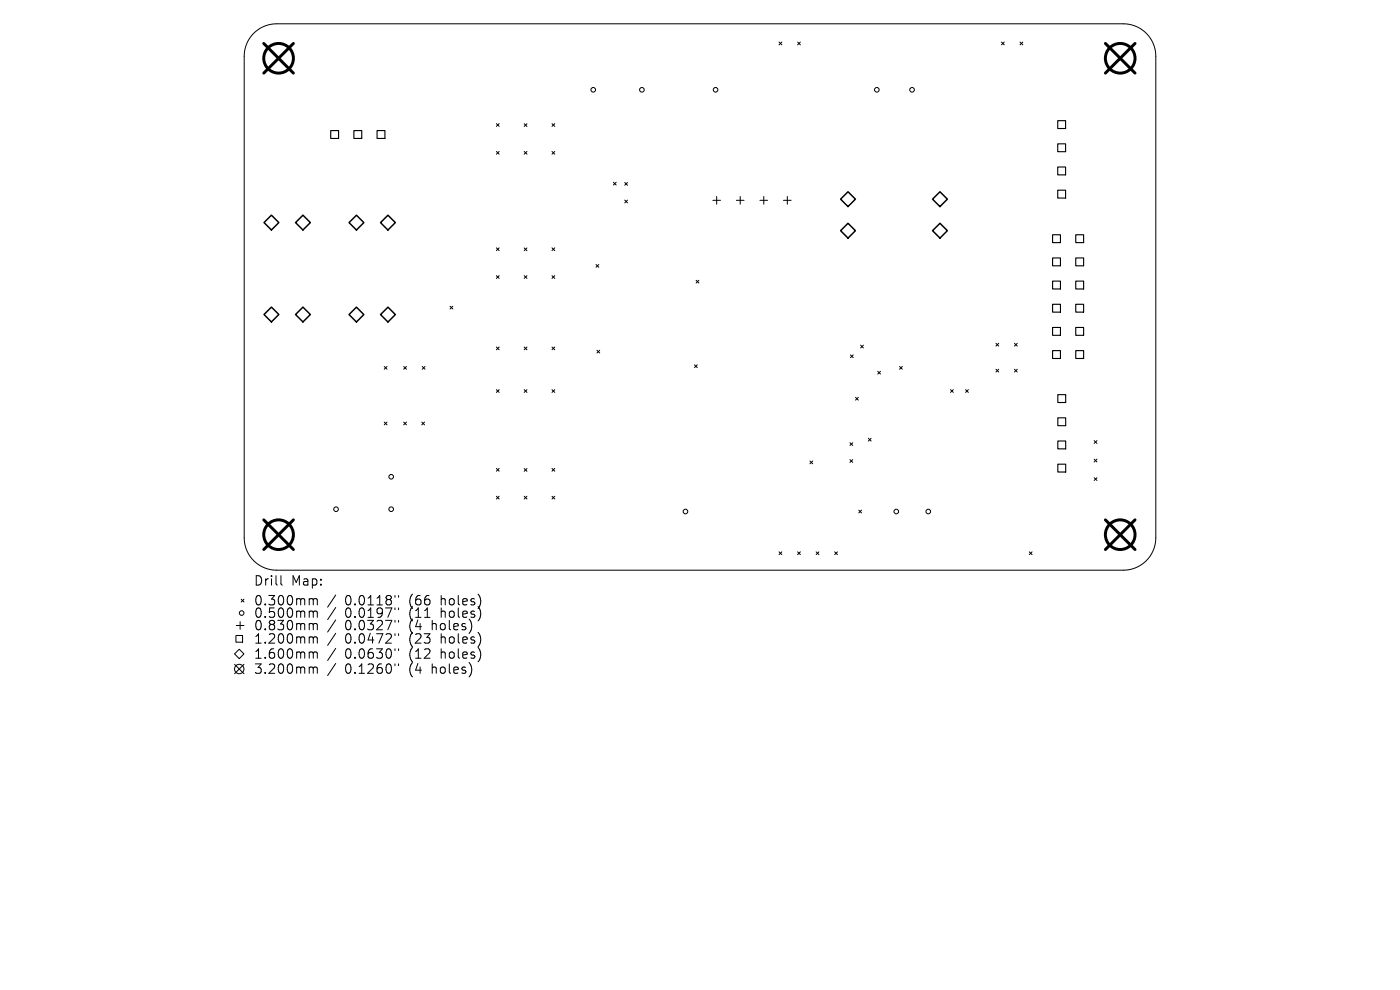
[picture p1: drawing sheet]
<svg xmlns="http://www.w3.org/2000/svg" width="297mm" height="210mm" viewBox="0 0 297 210" stroke-linecap="round" stroke-linejoin="round" font-family="sans-serif">
<defs><g id="words">
<g font-size="2.8">
<text x="53.8" y="124.5">Drill</text>
<text x="61.8" y="124.5">Map:</text>
<text x="53.8" y="128.7">0.300mm</text>
<text x="53.8" y="131.3">0.500mm</text>
<text x="73.2" y="128.7">0.0118&quot;</text>
<text x="73.2" y="131.3">0.0197&quot;</text>
<text x="86.9" y="128.7">(66</text>
<text x="86.9" y="131.3">(11</text>
<text x="93.8" y="128.7">holes)</text>
<text x="93.8" y="131.3">holes)</text>
<text x="53.8" y="134">0.830mm</text>
<text x="53.8" y="136.8">1.200mm</text>
<text x="73.2" y="134">0.0327&quot;</text>
<text x="73.2" y="136.8">0.0472&quot;</text>
<text x="86.9" y="134">(4</text>
<text x="86.9" y="136.8">(23</text>
<text x="91.9" y="134">holes)</text>
<text x="93.8" y="136.8">holes)</text>
<text x="53.8" y="140">1.600mm</text>
<text x="53.8" y="143.2">3.200mm</text>
<text x="73.2" y="140">0.0630&quot;</text>
<text x="73.2" y="143.2">0.1260&quot;</text>
<text x="86.9" y="140">(12</text>
<text x="86.9" y="143.2">(4</text>
<text x="91.9" y="143.2">holes)</text>
<text x="93.8" y="140">holes)</text>
</g>
</g></defs>
<g fill="none" stroke="#000" stroke-width=".21">
<path d="M53.8 7.1a6.9 6.9 0 0 1 4.9-2.1h179.6a6.9 6.9 0 0 1 6.9 6.9v102.2a6.9 6.9 0 0 1-6.9 6.9h-179.6a6.9 6.9 0 0 1-6.9-6.9v-102.2a6.9 6.9 0 0 1 2-4.8zM165.3 8.9l.6 .6M165.9 8.9l-.6 .6M169.2 8.9l.6 .6M169.8 8.9l-.6 .6M212.5 8.9l.6 .6M213.1 8.9l-.6 .6M216.4 8.9l.6 .6M217 8.9l-.6 .6M105.3 26.2l.6 .6M105.3 32.1l.6 .6M105.9 26.2l-.6 .6"/>
<path d="M105.9 32.1l-.6 .6M111.2 32.1l.6 .6M111.2 26.2l.6 .6M111.8 26.2l-.6 .6M111.8 32.1l-.6 .6M117.1 32.1l.6 .6M117.1 26.2l.6 .6M117.7 26.2l-.6 .6M117.7 32.1l-.6 .6M130.1 38.7l.6 .6M130.7 38.7l-.6 .6M132.5 38.7l.6 .6"/>
<path d="M133.1 38.7l-.6 .6M105.3 52.6l.6 .6M105.3 58.5l.6 .6M105.9 52.6l-.6 .6M105.9 58.5l-.6 .6M111.2 58.5l.6 .6M111.2 52.6l.6 .6M111.8 52.6l-.6 .6M111.8 58.5l-.6 .6M117.1 58.5l.6 .6M117.1 52.6l.6 .6M117.7 52.6l-.6 .6"/>
<path d="M117.7 58.5l-.6 .6M126.4 56.1l.6 .6M127 56.1l-.6 .6M132.5 42.4l.6 .6M133.1 42.4l-.6 .6M147.7 59.5l.6 .5M148.3 59.5l-.6 .5M151.2 42.5h1.7M152 41.7v1.6M156.2 42.5h1.7M157 41.7v1.6M161.2 42.5h1.6"/>
<path d="M162 41.7v1.6M166.2 42.5h1.6M167 41.7v1.6M81.5 77.7l.6 .6M82.1 77.7l-.6 .6M85.6 77.7l.6 .6M86.2 77.7l-.6 .6M89.6 77.7l.6 .6M90.2 77.7l-.6 .6M95.5 65l.6 .5M96.1 65l-.6 .5M105.3 73.6l.6 .6"/>
<path d="M105.9 73.6l-.6 .6M111.2 73.6l.6 .6M111.8 73.6l-.6 .6M117.1 73.6l.6 .6M117.7 73.6l-.6 .6M126.6 74.3l.6 .6M127.2 74.3l-.6 .6M147.3 77.4l.6 .6M147.9 77.4l-.6 .6M180.4 75.3l.6 .6M181 75.3l-.6 .6M182.6 73.2l.6 .6"/>
<path d="M183.2 73.2l-.6 .6M186.2 78.8l.6 .6M186.8 78.8l-.6 .6M190.8 77.7l.6 .6M191.4 77.7l-.6 .6M211.3 72.8l.6 .6M211.3 78.3l.6 .6M211.9 72.8l-.6 .6M211.9 78.3l-.6 .6M215.2 72.8l.6 .6M215.2 78.3l.6 .6M215.8 72.8l-.6 .6"/>
<path d="M215.8 78.3l-.6 .6M81.5 89.5l.6 .6M82.1 89.5l-.6 .6M85.6 89.5l.6 .6M86.2 89.5l-.6 .6M89.5 89.5l.6 .6M90.1 89.5l-.6 .6M105.3 82.7l.6 .5M105.3 99.4l.6 .6M105.9 82.7l-.6 .5M105.9 99.4l-.6 .6M111.2 82.7l.6 .5"/>
<path d="M111.2 99.4l.6 .6M111.8 82.7l-.6 .5M111.8 99.4l-.6 .6M117.1 82.7l.6 .5M117.1 99.4l.6 .6M117.7 99.4l-.6 .6M117.7 82.7l-.6 .5M171.8 97.8l.6 .6M172.4 97.8l-.6 .6M180.3 93.9l.6 .6M180.3 97.5l.6 .6M180.9 93.9l-.6 .6"/>
<path d="M180.9 97.5l-.6 .6M181.5 84.3l.6 .6M182.1 84.3l-.6 .6M184.2 93l.6 .6M184.8 93l-.6 .6M201.6 82.7l.6 .5M202.2 82.7l-.6 .5M204.8 82.7l.6 .5M205.4 82.7l-.6 .5M232.1 93.5l.6 .6M232.1 97.4l.6 .6M232.7 93.5l-.6 .6"/>
<path d="M232.7 97.4l-.6 .6M105.3 105.3l.6 .6M105.9 105.3l-.6 .6M111.2 105.3l.6 .6M111.8 105.3l-.6 .6M117.1 105.3l.6 .6M117.7 105.3l-.6 .6M165.3 117.1l.6 .6M165.9 117.1l-.6 .6M169.2 117.1l.6 .6M169.8 117.1l-.6 .6M173.1 117.1l.6 .6"/>
<path d="M173.7 117.1l-.6 .6M177.1 117.1l.6 .6M177.7 117.1l-.6 .6M182.2 108.2l.6 .6M182.8 108.2l-.6 .6M218.4 117.1l.5 .6M218.9 117.1l-.5 .6M232.1 101.3l.6 .6M232.7 101.3l-.6 .6M49.8 138.7l1-1 1 1-1 1zM50 134.8h1.5v1.4h-1.5zM50.1 132.7h1.7"/>
<path d="M50.9 131.9v1.6M51.2 127.1l.6 .6M51.8 127.1l-.6 .6M59.6 122.1v1.7l.3 .3M65.9 127h.3l.3 .3M65.9 129.6h.3l.3 .3M65.9 132.3h.3l.3 .3M65.9 135.1h.3l.3 .3M65.9 138.3h.3l.3 .3M66.5 127.3l.2-.3 .5 .1 .1 1.2M66.5 127.3v1M66.5 129.9v1.1"/>
<path d="M66.5 132.6v1M66.5 135.4v1M66.5 138.6v1M66.5 129.9l.2-.3 .5 .1 .1 1.3M66.5 132.6l.2-.3 .5 .1 .1 1.2M66.5 135.4l.2-.3 .5 .1 .1 1.2M66.5 138.6l.2-.3 .5 .1 .1 1.2M71.2 126.2l-1.7 2.6M71.2 128.9l-1.7 2.5M71.2 131.5l-1.7 2.6M71.2 134.3l-1.7 2.6M71.2 137.5l-1.7 2.6"/>
<path d="M83.8 126.3v.4M83.8 129v.3M83.8 131.6v.4M83.8 134.4v.4M83.8 137.6v.4M84.6 126.3v.4M84.6 129v.3M84.6 131.6v.4M84.6 134.4v.4M84.6 137.6v.4M49.8 140.9l2 2M51.8 140.9l-2 2"/>
<path d="M65.9 141.5h.3l.3 .3M66.5 141.8v1M66.5 141.8l.2-.3 .5 .1 .1 1.2M71.2 140.7l-1.7 2.6M83.8 140.8v.4M84.6 140.8v.4"/>
<circle cx="125.9" cy="19" r=".49"/>
<circle cx="136.2" cy="19" r=".49"/>
<circle cx="151.8" cy="19" r=".49"/>
<circle cx="186" cy="19" r=".49"/>
<circle cx="193.5" cy="19" r=".49"/>
<circle cx="71.3" cy="108" r=".49"/>
<circle cx="83" cy="101.1" r=".49"/>
<circle cx="83" cy="108" r=".49"/>
<circle cx="145.4" cy="108.5" r=".49"/>
<circle cx="190.1" cy="108.5" r=".49"/>
<circle cx="196.9" cy="108.5" r=".49"/>
<circle cx="51.3" cy="130" r=".49"/>
<circle cx="50.8" cy="141.9" r="1"/>
</g>
<g fill="none" stroke="#000" stroke-width=".24">
<path d="M70.2 27.7h1.6v1.7h-1.6zM75.1 27.7h1.6v1.7h-1.6zM80 27.7h1.7v1.7h-1.7zM224.4 25.6h1.7v1.7h-1.7zM224.4 30.5h1.7v1.7h-1.7zM224.4 35.4h1.7v1.7h-1.7zM223.3 49.8h1.7v1.7h-1.7zM223.3 54.7h1.7v1.7h-1.7zM223.3 59.6h1.7v1.7h-1.7zM224.4 40.3h1.7v1.7h-1.7zM228.2 49.8h1.7v1.7h-1.7zM228.2 54.7h1.7v1.7h-1.7z"/>
<path d="M228.2 59.6h1.7v1.7h-1.7zM223.3 64.5h1.7v1.7h-1.7zM223.3 69.5h1.7v1.6h-1.7zM223.3 74.4h1.7v1.6h-1.7zM228.2 64.5h1.7v1.7h-1.7zM228.2 69.5h1.7v1.6h-1.7zM228.2 74.4h1.7v1.6h-1.7zM224.4 83.7h1.7v1.7h-1.7zM224.4 88.6h1.7v1.7h-1.7zM224.4 93.5h1.7v1.7h-1.7zM224.4 98.5h1.7v1.6h-1.7z"/>
</g>
<path d="M57.6 45.6l1.6 1.6-1.6 1.6-1.6-1.6zM64.3 45.6l1.5 1.6-1.5 1.6-1.6-1.6zM75.6 45.7l1.6 1.5-1.6 1.6-1.6-1.6zM82.3 45.7l1.6 1.5-1.6 1.6-1.6-1.6zM179.9 40.7l1.6 1.5-1.6 1.6-1.6-1.6zM179.9 47.4l1.6 1.5-1.6 1.6-1.6-1.6zM199.4 40.7l1.6 1.5-1.6 1.6-1.6-1.6zM199.4 47.4l1.6 1.5-1.6 1.6-1.6-1.6zM56 66.7l1.6-1.6 1.6 1.6-1.6 1.6zM62.7 66.7l1.6-1.6 1.5 1.6-1.5 1.6zM75.6 65.2l1.6 1.5-1.6 1.6-1.6-1.6zM82.3 65.2l1.6 1.5-1.6 1.6-1.6-1.6z" fill="none" stroke="#000" stroke-width=".31"/>
<g fill="none" stroke="#000" stroke-width=".63">
<path d="M56 9.2l6.2 6.3M62.2 9.2l-6.2 6.3M234.5 9.2l6.3 6.3M240.8 9.2l-6.3 6.3M56 110.3l6.2 6.3M62.2 110.3l-6.2 6.3M234.5 110.3l6.3 6.3M240.8 110.3l-6.3 6.3"/>
<circle cx="59.1" cy="12.4" r="3.1"/>
<circle cx="237.6" cy="12.4" r="3.1"/>
<circle cx="59.1" cy="113.4" r="3.1"/>
<circle cx="237.6" cy="113.4" r="3.1"/>
</g>
<use href="#words"/>
</svg>
